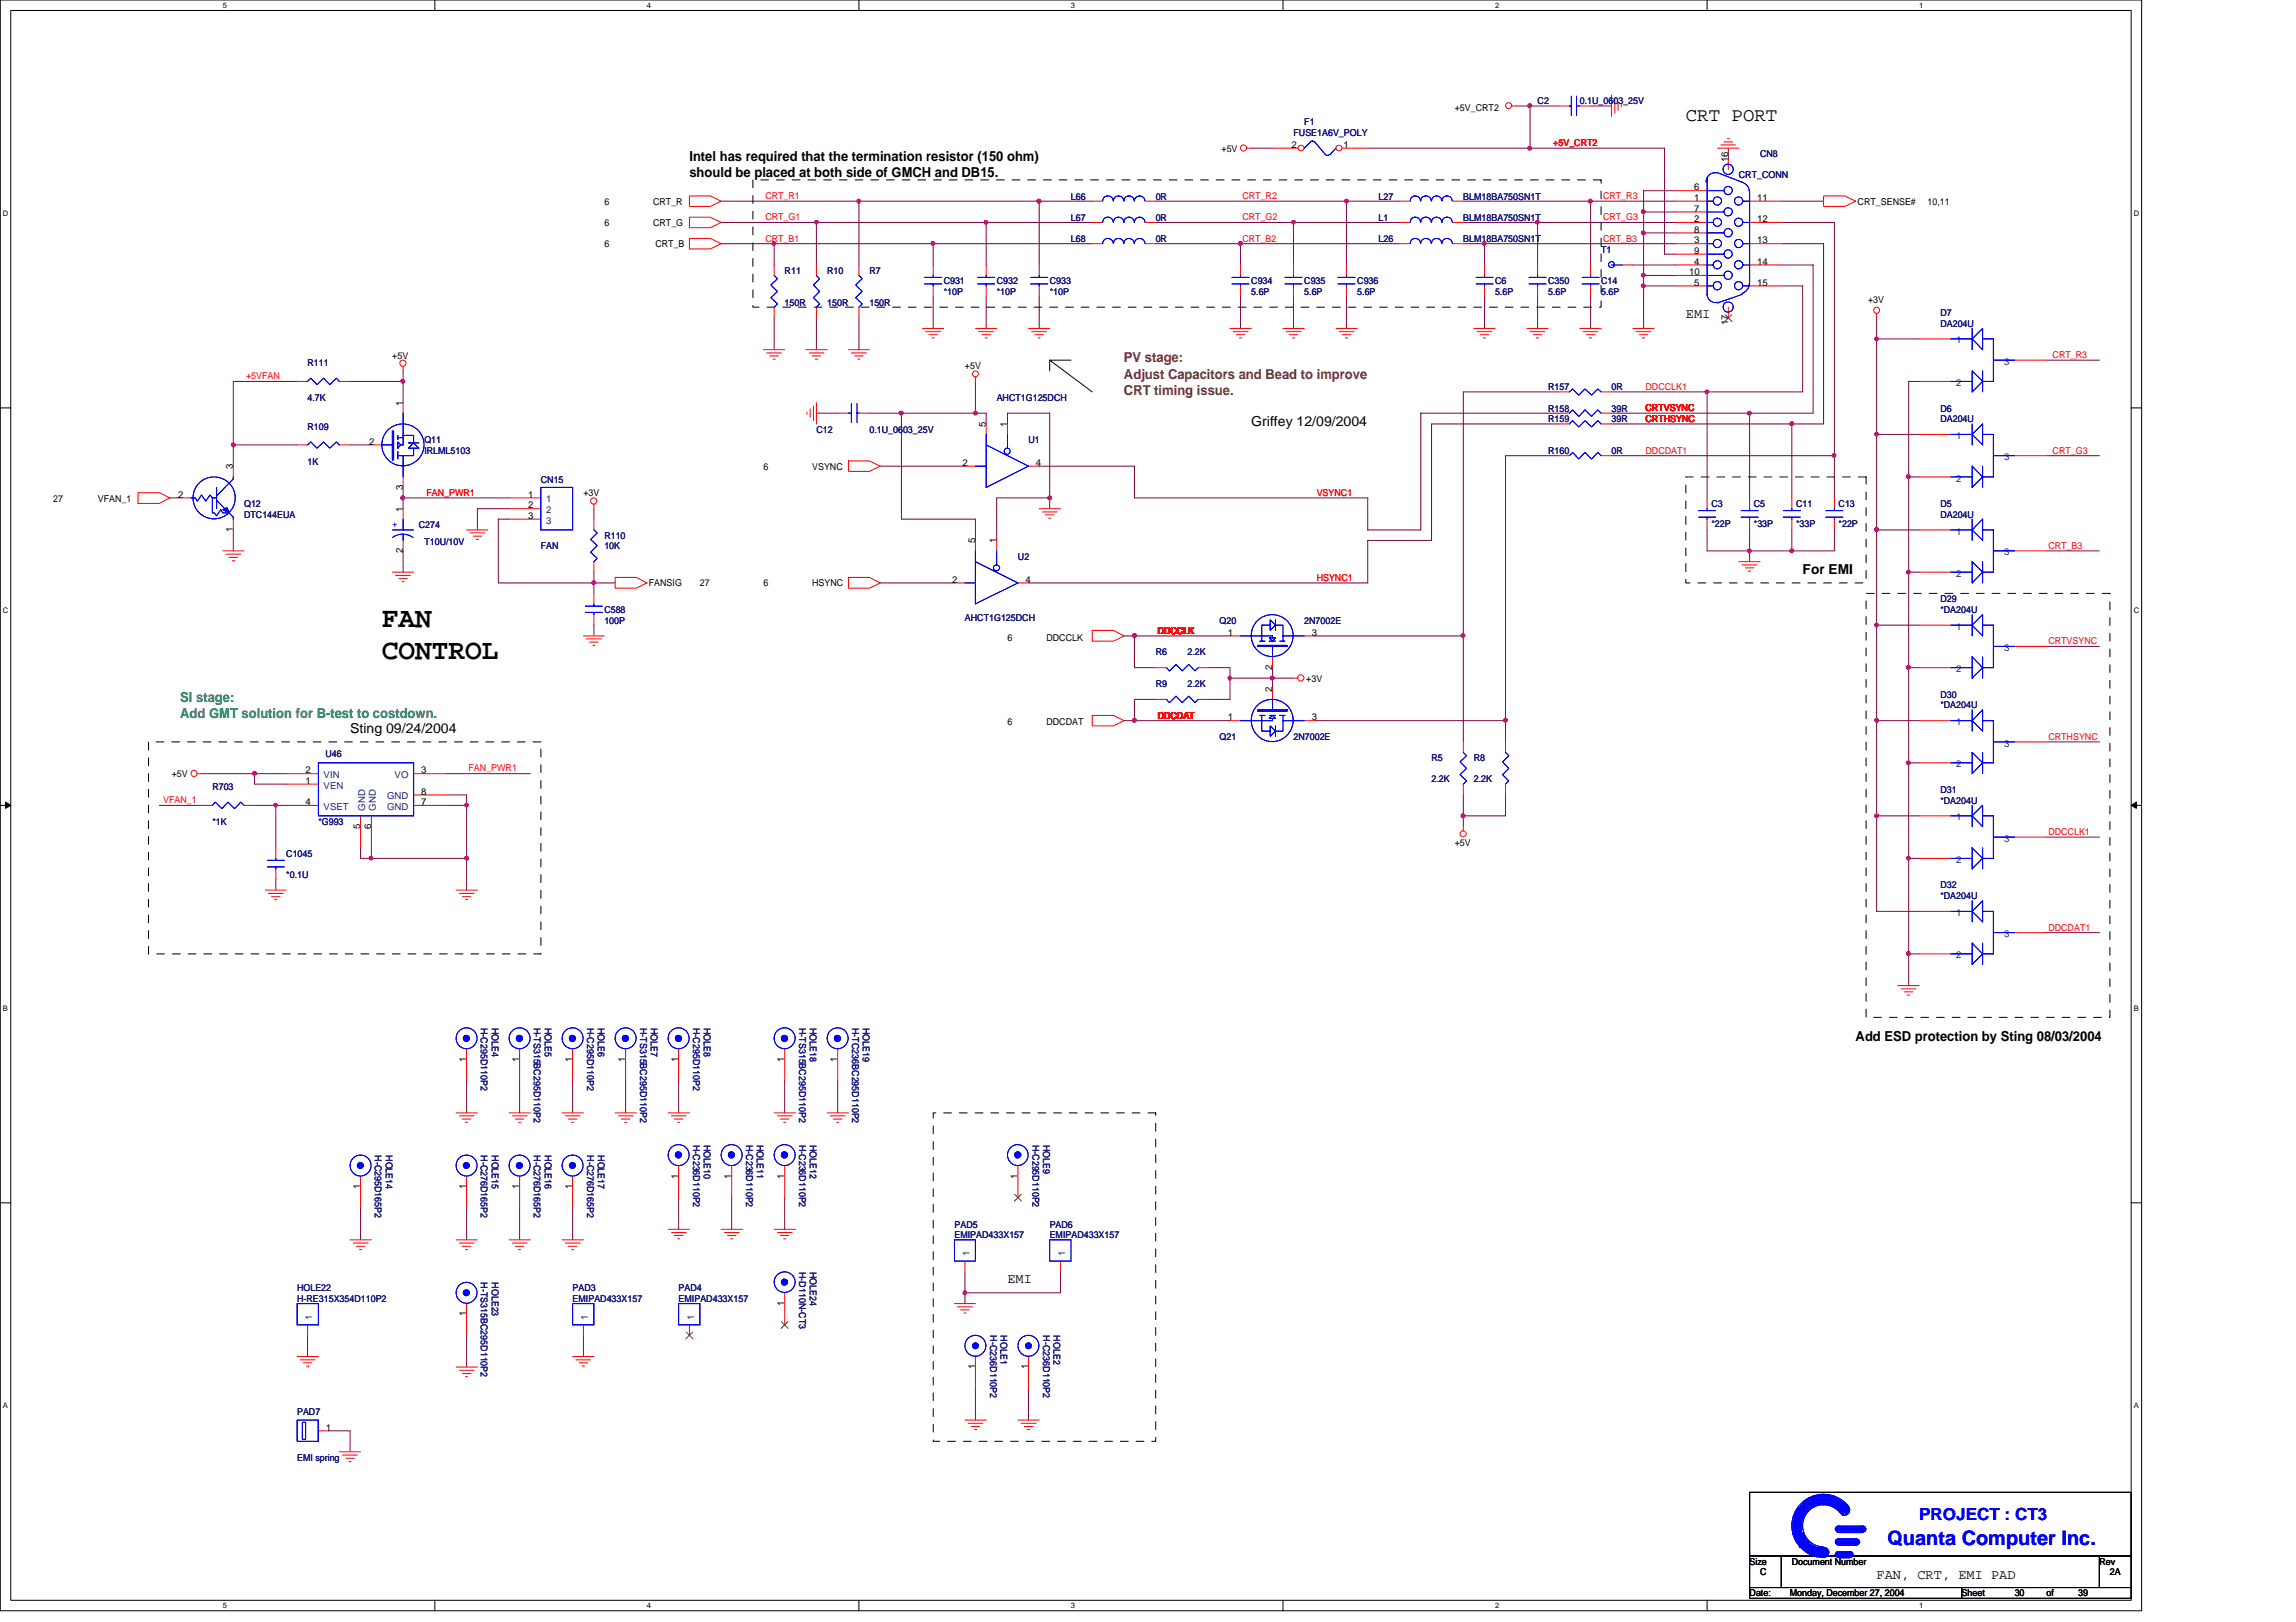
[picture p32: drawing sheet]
<svg xmlns="http://www.w3.org/2000/svg" width="297mm" height="210mm" viewBox="0 0 297 210" stroke-linecap="round" stroke-linejoin="round" font-family="sans-serif">
<defs><g id="words">
<g font-size="3.7">
<text x="49.4" y="81.2">FAN</text>
<text x="49.4" y="85.3">CONTROL</text>
</g>
<text font-size="2.6" fill="#00f" x="244.2" y="199.9">Quanta Computer Inc.</text>
<text font-size="2.5" x="218.1" y="15.7">CRT PORT</text>
<text font-size="2.2" fill="#00f" x="248.3" y="196.8">PROJECT : CT3</text>
<g font-size="1.8">
<text x="89.2" y="20.8">Intel has required that the termination resistor (150 ohm)</text>
<text x="89.2" y="22.9">should be placed at both side of GMCH and DB15.</text>
<text x="218.1" y="41.1">EMI</text>
<text x="161.9" y="55.1">Griffey 12/09/2004</text>
<text x="233.2" y="74.3">For EMI</text>
<text x="45.3" y="94.9">Sting 09/24/2004</text>
<text x="240.1" y="134.7">Add ESD protection by Sting 08/03/2004</text>
<text x="130.3" y="166">EMI</text>
<text x="242.8" y="204.4">FAN, CRT, EMI PAD</text>
</g>
<g font-size="1.8" fill="#804000">
<text x="145.4" y="46.9">PV stage:</text>
<text x="145.4" y="49">Adjust Capacitors and Bead to improve</text>
<text x="145.4" y="51.1">CRT timing issue.</text>
</g>
<g font-size="1.8" fill="#008040">
<text x="23.3" y="90.8">SI stage:</text>
<text x="23.3" y="92.9">Add GMT solution for B-test to costdown.</text>
</g>
<g font-size="1.2" fill="#000080">
<text x="167.3" y="17.6">FUSE1A6V_POLY</text>
<text x="168.7" y="16.2">F1</text>
<text x="198.9" y="13.5">C2</text>
<text x="204.4" y="13.5">0.1U_0603_25V</text>
<text x="225" y="23.1">CRT_CONN</text>
<text x="227.7" y="20.3">CN8</text>
<text x="138.6" y="25.8">L66</text>
<text x="138.6" y="28.6">L67</text>
<text x="149.5" y="25.8">0R</text>
<text x="149.5" y="28.6">0R</text>
<text x="178.3" y="28.6">L1</text>
<text x="178.3" y="25.8">L27</text>
<text x="189.3" y="25.8">BLM18BA750SN1T</text>
<text x="189.3" y="28.6">BLM18BA750SN1T</text>
<text x="101.5" y="35.4">R11</text>
<text x="107" y="35.4">R10</text>
<text x="112.5" y="35.4">R7</text>
<text x="138.6" y="31.3">L68</text>
<text x="149.5" y="31.3">0R</text>
<text x="178.3" y="31.3">L26</text>
<text x="189.3" y="31.3">BLM18BA750SN1T</text>
<text x="207.1" y="32.7">T1</text>
<text x="101.5" y="39.5">150R</text>
<text x="107" y="39.5">150R</text>
<text x="112.5" y="39.5">150R</text>
<text x="122.1" y="36.8">C931</text>
<text x="122.1" y="38.1">*10P</text>
<text x="128.9" y="36.8">C932</text>
<text x="128.9" y="38.1">*10P</text>
<text x="135.8" y="36.8">C933</text>
<text x="135.8" y="38.1">*10P</text>
<text x="161.9" y="36.8">C934</text>
<text x="161.9" y="38.1">5.6P</text>
<text x="168.7" y="36.8">C935</text>
<text x="168.7" y="38.1">5.6P</text>
<text x="175.6" y="36.8">C936</text>
<text x="175.6" y="38.1">5.6P</text>
<text x="193.4" y="36.8">C6</text>
<text x="193.4" y="38.1">5.6P</text>
<text x="200.3" y="36.8">C350</text>
<text x="200.3" y="38.1">5.6P</text>
<text x="207.1" y="36.8">C14</text>
<text x="207.1" y="38.1">5.6P</text>
<text x="251" y="40.9">D7</text>
<text x="39.8" y="47.3">R111</text>
<text x="251" y="42.3">DA204U</text>
<text x="39.8" y="51.9">4.7K</text>
<text x="128.9" y="51.9">AHCT1G125DCH</text>
<text x="200.3" y="50.5">R157</text>
<text x="200.3" y="53.3">R158</text>
<text x="208.5" y="50.5">0R</text>
<text x="208.5" y="53.3">39R</text>
<text x="251" y="53.3">D6</text>
<text x="39.8" y="55.6">R109</text>
<text x="54.9" y="57.4">Q11</text>
<text x="54.9" y="58.7">IRLML5103</text>
<text x="105.6" y="56">C12</text>
<text x="112.5" y="56">0.1U_0603_25V</text>
<text x="133.1" y="57.4">U1</text>
<text x="200.3" y="58.7">R160</text>
<text x="200.3" y="54.6">R159</text>
<text x="208.5" y="58.7">0R</text>
<text x="208.5" y="54.6">39R</text>
<text x="251" y="54.6">DA204U</text>
<text x="31.6" y="65.6">Q12</text>
<text x="39.8" y="60.1">1K</text>
<text x="70" y="62.4">CN15</text>
<text x="221.4" y="65.6">C3</text>
<text x="226.9" y="65.6">C5</text>
<text x="232.4" y="65.6">C11</text>
<text x="237.9" y="65.6">C13</text>
<text x="251" y="65.6">D5</text>
<text x="31.6" y="67">DTC144EUA</text>
<text x="54.2" y="68.3">C274</text>
<text x="54.9" y="70.5">T10U/10V</text>
<text x="70" y="71.1">FAN</text>
<text x="78.2" y="69.7">R110</text>
<text x="78.2" y="71.1">10K</text>
<text x="221.4" y="68.2">*22P</text>
<text x="226.9" y="68.2">*33P</text>
<text x="232.4" y="68.2">*33P</text>
<text x="237.9" y="68.2">*22P</text>
<text x="251" y="67">DA204U</text>
<text x="131.7" y="72.4">U2</text>
<text x="251" y="77.9">D29</text>
<text x="78.2" y="79.3">C588</text>
<text x="78.2" y="80.7">100P</text>
<text x="124.8" y="80.4">AHCT1G125DCH</text>
<text x="157.8" y="80.7">Q20</text>
<text x="168.7" y="80.7">2N7002E</text>
<text x="251" y="79.3">*DA204U</text>
<text x="149.5" y="84.8">R6</text>
<text x="149.5" y="88.9">R9</text>
<text x="153.6" y="84.8">2.2K</text>
<text x="153.6" y="88.9">2.2K</text>
<text x="157.8" y="95.8">Q21</text>
<text x="167.3" y="95.8">2N7002E</text>
<text x="251" y="90.3">D30</text>
<text x="251" y="91.7">*DA204U</text>
<text x="42.1" y="98">U46</text>
<text x="185.2" y="98.5">R5</text>
<text x="185.2" y="101.3">2.2K</text>
<text x="190.7" y="98.5">R8</text>
<text x="190.7" y="101.3">2.2K</text>
<text x="27.5" y="102.2">R703</text>
<text x="27.5" y="106.7">*1K</text>
<text x="41.2" y="106.7">*G993</text>
<text x="251" y="102.6">D31</text>
<text x="251" y="104">*DA204U</text>
<text x="37" y="110.9">C1045</text>
<text x="37" y="113.6">*0.1U</text>
<text x="251" y="115">D32</text>
<text x="251" y="116.3">*DA204U</text>
<text x="62.2" y="133" transform="rotate(90 62.2 133)">H-C295D110P2</text>
<text x="63.6" y="133" transform="rotate(90 63.6 133)">HOLE4</text>
<text x="69.1" y="133" transform="rotate(90 69.1 133)">H-TS315BC295D110P2</text>
<text x="70.5" y="133" transform="rotate(90 70.5 133)">HOLE5</text>
<text x="75.9" y="133" transform="rotate(90 75.9 133)">H-C295D110P2</text>
<text x="77.3" y="133" transform="rotate(90 77.3 133)">HOLE6</text>
<text x="82.8" y="133" transform="rotate(90 82.8 133)">H-TS315BC295D110P2</text>
<text x="84.2" y="133" transform="rotate(90 84.2 133)">HOLE7</text>
<text x="89.7" y="133" transform="rotate(90 89.7 133)">H-C295D110P2</text>
<text x="91.1" y="133" transform="rotate(90 91.1 133)">HOLE8</text>
<text x="103.4" y="133" transform="rotate(90 103.4 133)">H-TS315BC295D110P2</text>
<text x="104.8" y="133" transform="rotate(90 104.8 133)">HOLE18</text>
<text x="110.2" y="133" transform="rotate(90 110.2 133)">H-TC236BC295D110P2</text>
<text x="111.6" y="133" transform="rotate(90 111.6 133)">HOLE19</text>
<text x="48.5" y="149.5" transform="rotate(90 48.5 149.5)">H-C295D165P2</text>
<text x="49.9" y="149.5" transform="rotate(90 49.9 149.5)">HOLE14</text>
<text x="62.2" y="149.5" transform="rotate(90 62.2 149.5)">H-C276D165P2</text>
<text x="63.6" y="149.5" transform="rotate(90 63.6 149.5)">HOLE15</text>
<text x="69.1" y="149.5" transform="rotate(90 69.1 149.5)">H-C276D165P2</text>
<text x="70.5" y="149.5" transform="rotate(90 70.5 149.5)">HOLE16</text>
<text x="75.9" y="149.5" transform="rotate(90 75.9 149.5)">H-C276D165P2</text>
<text x="77.3" y="149.5" transform="rotate(90 77.3 149.5)">HOLE17</text>
<text x="89.7" y="148.1" transform="rotate(90 89.7 148.1)">H-C236D110P2</text>
<text x="91.1" y="148.1" transform="rotate(90 91.1 148.1)">HOLE10</text>
<text x="96.5" y="148.1" transform="rotate(90 96.5 148.1)">H-C236D110P2</text>
<text x="97.9" y="148.1" transform="rotate(90 97.9 148.1)">HOLE11</text>
<text x="103.4" y="148.1" transform="rotate(90 103.4 148.1)">H-C236D110P2</text>
<text x="104.8" y="148.1" transform="rotate(90 104.8 148.1)">HOLE12</text>
<text x="133.6" y="148.1" transform="rotate(90 133.6 148.1)">H-C295D110P2</text>
<text x="135" y="148.1" transform="rotate(90 135 148.1)">HOLE9</text>
<text x="123.5" y="158.9">PAD5</text>
<text x="123.5" y="160.2">EMIPAD433X157</text>
<text x="135.8" y="158.9">PAD6</text>
<text x="135.8" y="160.2">EMIPAD433X157</text>
<text x="38.4" y="167.1">HOLE22</text>
<text x="62.2" y="165.9" transform="rotate(90 62.2 165.9)">H-TS315BC295D110P2</text>
<text x="63.6" y="165.9" transform="rotate(90 63.6 165.9)">HOLE23</text>
<text x="74.1" y="167.1">PAD3</text>
<text x="87.8" y="167.1">PAD4</text>
<text x="103.4" y="164.6" transform="rotate(90 103.4 164.6)">H-D110N-CT3</text>
<text x="104.8" y="164.6" transform="rotate(90 104.8 164.6)">HOLE24</text>
<text x="38.4" y="168.4">H-RE315X354D110P2</text>
<text x="74.1" y="168.4">EMIPAD433X157</text>
<text x="87.8" y="168.4">EMIPAD433X157</text>
<text x="128.1" y="172.8" transform="rotate(90 128.1 172.8)">H-C236D110P2</text>
<text x="129.5" y="172.8" transform="rotate(90 129.5 172.8)">HOLE1</text>
<text x="135" y="172.8" transform="rotate(90 135 172.8)">H-C236D110P2</text>
<text x="136.3" y="172.8" transform="rotate(90 136.3 172.8)">HOLE2</text>
<text x="38.4" y="183.1">PAD7</text>
<text x="38.4" y="189">EMI spring</text>
</g>
<g font-size="1.2">
<text x="188.2" y="14.3">+5V_CRT2</text>
<text x="158" y="19.6">+5V</text>
<text x="167.1" y="19.1">2</text>
<text x="173.8" y="19.1">1</text>
<text x="223.6" y="21" transform="rotate(-90 223.6 21)">16</text>
<text x="78.2" y="26.5">6</text>
<text x="78.2" y="29.3">6</text>
<text x="84.5" y="26.5">CRT_R</text>
<text x="84.5" y="29.3">CRT_G</text>
<text x="219.2" y="26">1</text>
<text x="219.2" y="28.7">2</text>
<text x="219.2" y="24.6">6</text>
<text x="219.2" y="27.4">7</text>
<text x="227.3" y="28.7">12</text>
<text x="227.3" y="26">11</text>
<text x="240.3" y="26.5">CRT_SENSE#</text>
<text x="249.4" y="26.5">10,11</text>
<text x="78.2" y="32">6</text>
<text x="84.8" y="32">CRT_B</text>
<text x="218.5" y="35.6">10</text>
<text x="219.2" y="31.5">3</text>
<text x="219.2" y="34.2">4</text>
<text x="219.2" y="30.1">8</text>
<text x="219.2" y="32.9">9</text>
<text x="227.3" y="34.2">14</text>
<text x="227.3" y="31.5">13</text>
<text x="219.2" y="37">5</text>
<text x="227.3" y="37">15</text>
<text x="241.7" y="39.2">+3V</text>
<text x="50.8" y="46.4">+5V</text>
<text x="124.8" y="47.8">+5V</text>
<text x="223.6" y="42.1" transform="rotate(-90 223.6 42.1)">17</text>
<text x="52.1" y="52.5" transform="rotate(-90 52.1 52.5)">1</text>
<text x="47.7" y="57.5">2</text>
<text x="127.5" y="55.2" transform="rotate(-90 127.5 55.2)">5</text>
<text x="130.3" y="55.2" transform="rotate(-90 130.3 55.2)">1</text>
<text x="6.9" y="65">27</text>
<text x="12.7" y="65">VFAN_1</text>
<text x="23.1" y="64.4">2</text>
<text x="30.1" y="60.7" transform="rotate(-90 30.1 60.7)">3</text>
<text x="52.1" y="63.4" transform="rotate(-90 52.1 63.4)">3</text>
<text x="68.3" y="64.4">1</text>
<text x="68.3" y="65.8">2</text>
<text x="75.5" y="64.2">+3V</text>
<text x="98.8" y="60.8">6</text>
<text x="105.1" y="60.8">VSYNC</text>
<text x="124.5" y="60.3">2</text>
<text x="134" y="60.3">4</text>
<text x="30.1" y="68.8" transform="rotate(-90 30.1 68.8)">1</text>
<text x="52.1" y="71.6" transform="rotate(-90 52.1 71.6)">2</text>
<text x="52.1" y="66.2" transform="rotate(-90 52.1 66.2)">1</text>
<text x="68.3" y="67.1">3</text>
<text x="126.1" y="70.3" transform="rotate(-90 126.1 70.3)">5</text>
<text x="128.9" y="70.3" transform="rotate(-90 128.9 70.3)">1</text>
<text x="83.9" y="75.9">FANSIG</text>
<text x="90.5" y="75.9">27</text>
<text x="98.8" y="75.9">6</text>
<text x="105.1" y="75.9">HSYNC</text>
<text x="123.2" y="75.4">2</text>
<text x="132.7" y="75.4">4</text>
<text x="130.3" y="82.9">6</text>
<text x="135.4" y="82.9">DDCCLK</text>
<text x="158.8" y="82.3">1</text>
<text x="169.7" y="82.3">3</text>
<text x="164.6" y="89.5" transform="rotate(-90 164.6 89.5)">2</text>
<text x="164.6" y="86.7" transform="rotate(-90 164.6 86.7)">2</text>
<text x="169" y="88.2">+3V</text>
<text x="130.3" y="93.9">6</text>
<text x="135.4" y="93.9">DDCDAT</text>
<text x="158.8" y="93.2">1</text>
<text x="169.7" y="93.2">3</text>
<text x="22.2" y="100.6">+5V</text>
<text x="39.5" y="101.4">1</text>
<text x="39.5" y="100.1">2</text>
<text x="54.5" y="100.1">3</text>
<text x="39.5" y="104.2">4</text>
<text x="46.6" y="107.2" transform="rotate(-90 46.6 107.2)">5</text>
<text x="48" y="107.2" transform="rotate(-90 48 107.2)">6</text>
<text x="54.5" y="104.2">7</text>
<text x="54.5" y="102.8">8</text>
<text x="188.2" y="109.5">+5V</text>
<text x="60.3" y="137.4" transform="rotate(-90 60.3 137.4)">1</text>
<text x="67.2" y="137.4" transform="rotate(-90 67.2 137.4)">1</text>
<text x="74" y="137.4" transform="rotate(-90 74 137.4)">1</text>
<text x="80.9" y="137.4" transform="rotate(-90 80.9 137.4)">1</text>
<text x="87.8" y="137.4" transform="rotate(-90 87.8 137.4)">1</text>
<text x="101.5" y="137.4" transform="rotate(-90 101.5 137.4)">1</text>
<text x="108.3" y="137.4" transform="rotate(-90 108.3 137.4)">1</text>
<text x="46.6" y="153.9" transform="rotate(-90 46.6 153.9)">1</text>
<text x="60.3" y="153.9" transform="rotate(-90 60.3 153.9)">1</text>
<text x="67.2" y="153.9" transform="rotate(-90 67.2 153.9)">1</text>
<text x="74" y="153.9" transform="rotate(-90 74 153.9)">1</text>
<text x="87.8" y="152.5" transform="rotate(-90 87.8 152.5)">1</text>
<text x="94.6" y="152.5" transform="rotate(-90 94.6 152.5)">1</text>
<text x="101.5" y="152.5" transform="rotate(-90 101.5 152.5)">1</text>
<text x="131.7" y="152.5" transform="rotate(-90 131.7 152.5)">1</text>
<text x="60.3" y="170.3" transform="rotate(-90 60.3 170.3)">1</text>
<text x="101.5" y="169" transform="rotate(-90 101.5 169)">1</text>
<text x="126.1" y="177.2" transform="rotate(-90 126.1 177.2)">1</text>
<text x="133" y="177.2" transform="rotate(-90 133 177.2)">1</text>
<text x="42.2" y="185.1">1</text>
<text x="226.4" y="202.5">Size</text>
<text x="227.7" y="203.8">C</text>
<text x="231.8" y="202.5">Document Number</text>
<text x="271.6" y="202.5">Rev</text>
<text x="273" y="203.8">2A</text>
<text x="226.4" y="206.6">Date:</text>
<text x="231.6" y="206.6">Monday, December 27, 2004</text>
<text x="253.8" y="206.6">Sheet</text>
<text x="260.6" y="206.6">30</text>
<text x="264.7" y="206.6">of</text>
<text x="268.9" y="206.6">39</text>
</g>
<g font-size="1.2" fill="#f00">
<text x="201" y="18.9">+5V_CRT2</text>
<text x="99" y="25.8">CRT_R1</text>
<text x="99" y="28.5">CRT_G1</text>
<text x="160.7" y="25.8">CRT_R2</text>
<text x="160.7" y="28.5">CRT_G2</text>
<text x="207.4" y="28.5">CRT_G3</text>
<text x="207.4" y="25.8">CRT_R3</text>
<text x="99" y="31.3">CRT_B1</text>
<text x="160.7" y="31.3">CRT_B2</text>
<text x="207.4" y="31.3">CRT_B3</text>
<text x="265.6" y="46.4">CRT_R3</text>
<text x="31.8" y="49.1">+5VFAN</text>
<text x="212.9" y="53.2">CRTVSYNC</text>
<text x="212.9" y="50.5">DDCCLK1</text>
<text x="212.9" y="58.7">DDCDAT1</text>
<text x="212.9" y="54.6">CRTHSYNC</text>
<text x="265.6" y="58.7">CRT_G3</text>
<text x="55.2" y="64.2">FAN_PWR1</text>
<text x="170.3" y="64.2">VSYNC1</text>
<text x="265" y="71">CRT_B3</text>
<text x="170.3" y="75.2">HSYNC1</text>
<text x="149.8" y="82">DDCCLK</text>
<text x="265" y="83.4">CRTVSYNC</text>
<text x="149.8" y="93">DDCDAT</text>
<text x="265" y="95.8">CRTHSYNC</text>
<text x="60.6" y="99.7">FAN_PWR1</text>
<text x="21.1" y="104">VFAN_1</text>
<text x="265" y="108.1">DDCCLK1</text>
<text x="265" y="120.4">DDCDAT1</text>
</g>
<g font-size="1.2" fill="#004080">
<text x="253.1" y="44.4">1</text>
<text x="259.3" y="47.2">3</text>
<text x="253.1" y="50">2</text>
<text x="253.1" y="56.8">1</text>
<text x="259.3" y="59.6">3</text>
<text x="70.7" y="65">1</text>
<text x="253.1" y="62.3">2</text>
<text x="70.7" y="66.4">2</text>
<text x="70.7" y="67.8">3</text>
<text x="253.1" y="69.2">1</text>
<text x="259.3" y="71.9">3</text>
<text x="253.1" y="74.6">2</text>
<text x="253.1" y="81.5">1</text>
<text x="253.1" y="87">2</text>
<text x="259.3" y="84.2">3</text>
<text x="253.1" y="93.9">1</text>
<text x="41.9" y="100.7">VIN</text>
<text x="51.1" y="100.7">VO</text>
<text x="253.1" y="99.3">2</text>
<text x="259.3" y="96.6">3</text>
<text x="41.9" y="102.1">VEN</text>
<text x="41.9" y="104.8">VSET</text>
<text x="47.2" y="104.9" transform="rotate(-90 47.2 104.9)">GND</text>
<text x="48.6" y="104.9" transform="rotate(-90 48.6 104.9)">GND</text>
<text x="50.1" y="104.8">GND</text>
<text x="50.1" y="103.5">GND</text>
<text x="253.1" y="106.2">1</text>
<text x="253.1" y="111.7">2</text>
<text x="259.3" y="108.9">3</text>
<text x="253.1" y="118.5">1</text>
<text x="253.1" y="124">2</text>
<text x="259.3" y="121.3">3</text>
<text x="125.4" y="162.5" transform="rotate(-90 125.4 162.5)">1</text>
<text x="137.8" y="162.5" transform="rotate(-90 137.8 162.5)">1</text>
<text x="40.4" y="170.8" transform="rotate(-90 40.4 170.8)">1</text>
<text x="76.1" y="170.8" transform="rotate(-90 76.1 170.8)">1</text>
<text x="89.8" y="170.8" transform="rotate(-90 89.8 170.8)">1</text>
</g>
<text font-size="1.2" fill="#00f" x="50.8" y="68.2">+</text>
<g font-size="1">
<text x="28.8" y="1">5</text>
<text x="83.7" y="1">4</text>
<text x="138.6" y="1">3</text>
<text x="193.4" y="1">2</text>
<text x="248.3" y="1">1</text>
<text x=".4" y="27.9">D</text>
<text x="276.1" y="27.9">D</text>
<text x=".4" y="79.4">C</text>
<text x="276.1" y="79.4">C</text>
<text x=".4" y="130.8">B</text>
<text x="276.1" y="130.8">B</text>
<text x=".4" y="182.2">A</text>
<text x="276.1" y="182.2">A</text>
<text x="28.8" y="208.1">5</text>
<text x="83.7" y="208.1">4</text>
<text x="138.6" y="208.1">3</text>
<text x="193.4" y="208.1">2</text>
<text x="248.3" y="208.1">1</text>
</g>
</g></defs>
<path d="M0 0h277.1v208.4h-277.1zM1.4 1.4h274.3v205.7h-274.3z" fill="none" stroke="#000" stroke-width=".13"/>
<g fill="#fff">
<path d="M28.8 .1h.6v1.1h-.6z"/>
<path d="M28.8 207.2h.6v1.1h-.6z"/>
</g>
<path d="M56.3 0v1.4M56.3 207.1v1.3" fill="none" stroke="#000" stroke-width=".13"/>
<g fill="#fff">
<path d="M83.7 .1h.5v1.1h-.5z"/>
<path d="M83.7 207.2h.5v1.1h-.5z"/>
</g>
<path d="M111.1 0v1.4M111.1 207.1v1.3" fill="none" stroke="#000" stroke-width=".13"/>
<g fill="#fff">
<path d="M138.6 .1h.5v1.1h-.5z"/>
<path d="M138.6 207.2h.5v1.1h-.5z"/>
</g>
<path d="M166 0v1.4M166 207.1v1.3" fill="none" stroke="#000" stroke-width=".13"/>
<g fill="#fff">
<path d="M193.4 .1h.6v1.1h-.6z"/>
<path d="M193.4 207.2h.6v1.1h-.6z"/>
</g>
<path d="M220.8 0v1.4M220.8 207.1v1.3" fill="none" stroke="#000" stroke-width=".13"/>
<g fill="#fff">
<path d="M248.3 .1h.5v1.1h-.5z"/>
<path d="M248.3 207.2h.5v1.1h-.5z"/>
<path d="M.4 27.1h.7v1.1h-.7z"/>
<path d="M276.1 27.1h.7v1.1h-.7z"/>
<path d="M.4 78.5h.7v1.1h-.7z"/>
<path d="M276.1 78.5h.7v1.1h-.7z"/>
</g>
<path d="M0 52.8h1.4M275.7 52.8h1.4" fill="none" stroke="#000" stroke-width=".13"/>
<g fill="#fff">
<path d="M.4 129.9h.6v1.1h-.6z"/>
<path d="M276.1 129.9h.6v1.1h-.6z"/>
</g>
<path d="M0 104.2h1.4M275.7 104.2h1.4" fill="none" stroke="#000" stroke-width=".13"/>
<path d="M.7 103.8l.7 .4-.7 .4zM275.7 104.2l.7-.4v.8z" fill="#000" stroke="#000" stroke-width=".13"/>
<g fill="#fff">
<path d="M.4 181.4h.6v1.1h-.6z"/>
<path d="M276.1 181.4h.6v1.1h-.6z"/>
</g>
<path d="M135.8 46.6v1.4M138.6 46.6h-2.8l5.5 4.1M0 155.7h1.4M275.7 155.7h1.4M226.4 193.1h49.3v8.2h-49.3zM226.4 201.3h4.1v4.1h-4.1zM226.4 205.4h27.4v1.4h-27.4zM230.5 201.3h41.1v4.1h-41.1zM253.8 205.4h21.9v1.4h-21.9zM271.6 201.3h4.1v4.1h-4.1z" fill="none" stroke="#000" stroke-width=".13"/>
<g fill="none" stroke="#800040" stroke-width=".13">
<path d="M161.9 19.2h2.7M177 19.2h38.3v13.7h1.4M196.2 13.7h5.4M197.9 13.7v5.5M205.8 13.7h2.7M223.6 19.2v1.4M93.3 26h17.8v8.3M93.3 31.5h6.9M93.3 28.8h12.3M100.2 31.5h20.5v2.8M100.2 31.5v2.8M111.1 26h23.3v8.3"/>
<path d="M120.7 31.5h20.6M120.7 38.4v4.1M127.6 28.8h-22v5.5M127.6 38.4v4.1M134.4 26h6.9M134.4 38.4v4.1M141.3 28.8h-13.7v5.5M149.5 28.8h17.8v5.5M149.5 31.5h11v2.8M149.5 26h31.6M160.5 31.5h20.6M160.5 38.4v4.1"/>
<path d="M167.3 28.8h13.8M167.3 38.4v4.1M174.2 26v8.3M174.2 38.4v4.1M189.3 31.5h27.4M189.3 28.8h9.6M189.3 26h16.5M192.1 31.5v2.8M192.1 38.4v4.1M198.9 38.4v4.1M205.8 38.4v4.1M211.2 34.3h5.5"/>
<path d="M212.6 30.1h4.1M212.6 37h4.1M212.6 35.6h4.1M212.6 27.4h4.1M216.7 28.8h-17.8v5.5M216.7 26h-10.9v8.3M216.7 24.7h-4.1v17.8M230.5 28.8h6.8v35.6M230.5 31.5h5.4v23.4h-27.4M230.5 34.3h4.1v19.2h-26.1M230.5 37h2.7v13.7h-24.7M230.5 26h5.4"/>
<path d="M30.2 57.6h8.2M38.4 49.4h-8.2v10.9M45.3 49.4h6.9M45.3 57.6h2.7M52.2 48v4.1M100.2 41.1v4.2M105.6 53.5h2.8M105.6 41.1v4.2M111.1 41.1v4.2M112.5 53.5h13.7M116.6 53.5v13.7h9.6v2.7M126.2 53.5h1.4v1.4"/>
<path d="M126.2 49.4v4.1M130.3 54.9v-1.4h5.5v12.3M201.6 53.5h-17.8v15.1h-6.8v-4.2h-30.2v-4.1h-12.4M201.6 54.9h-16.4v15h-8.2v5.5h-43.9M201.6 59h-6.8v37M201.6 50.7h-12.3v45.3M208.5 59h28.8M220.8 50.7v13.7M226.4 53.5v10.9M231.8 54.9v9.5M242.8 41.1v27.5M242.8 43.9h5.5"/>
<path d="M242.8 56.2h5.5M248.3 49.4h-1.4v78.2M264.7 59h6.9M264.7 46.6h6.9M22 64.4h1.3M30.2 68.6v2.7M52.2 64.4h13.7M52.2 63.1v2.7M52.2 71.3v2.7M65.9 67.2h-1.4v8.2h15.1M65.9 65.8h-4.1v2.8M76.8 65.8v1.4"/>
<path d="M76.8 74v2.8M113.9 75.4h9.6M113.9 60.3h10.9M135.8 64.4h-6.9v5.5M220.8 68.6v2.7h5.6v1.4M226.4 68.6v2.7h5.4M231.8 68.6v2.7M237.3 68.6v2.7h-5.5M242.8 68.6v12.3h5.5M242.8 68.6h5.5M246.9 61.7h1.4M246.9 74h1.4"/>
<path d="M264.7 71.3h6.9M76.8 80.9v1.4M145.4 82.3h13.7M145.4 93.3h13.7M146.8 82.3v4.1h2.7M149.5 90.5h-2.7v2.8M156.4 86.4h2.7v4.1h-2.7M159.1 87.8h8.2M164.6 86.4v2.8M170.1 82.3h19.2M170.1 93.3h24.7M242.8 93.3h5.5"/>
<path d="M242.8 80.9v37h5.5M246.9 86.4h1.4M246.9 98.7h1.4M264.7 83.7h6.9M264.7 96h6.9M20.6 104.2h5.5M26.1 100.1h10.9M32.9 100.1v1.4h4.1M32.9 104.2h4.1M35.7 104.2v5.5M35.7 113.8v1.4M46.6 109.7v1.4h1.4"/>
<path d="M48 109.7v1.4h12.4M57.6 102.9h2.8v12.3M57.6 100.1h11M57.6 104.2h2.8M189.3 102.9v4.1M194.8 102.9v2.7h-5.5M242.8 105.6h5.5M246.9 111.1h1.4M264.7 108.3h6.9M60.4 139.9v4.1M67.2 139.9v4.1M74.1 139.9v4.1"/>
<path d="M80.9 139.9v4.1M87.8 139.9v4.1M101.5 139.9v4.1M108.4 139.9v4.1M246.9 123.4h1.4M264.7 120.7h6.9M46.6 156.3v4.1M60.4 156.3v4.1M67.2 156.3v4.1M74.1 156.3v4.1M87.8 155v4.1M94.7 155v4.1"/>
<path d="M101.5 155v4.1M39.8 172.8v2.8M60.4 172.8v4.1M75.5 172.8v2.8M124.8 164.6v4.1M126.2 179.7v4.1M133.1 179.7v4.1M137.2 164.6v2.7h-12.4M42.5 185.2h2.8v2.7"/>
</g>
<g fill="#f0f" stroke="#f0f" stroke-width=".13">
<path d="M76.6 75.2l.2-.1 .2 .2v.3h-.2h-.2z" fill-rule="evenodd"/>
<path d="M158.9 87.6l.2-.1 .2 .1v.3l-.2 .1-.2-.1z" fill-rule="evenodd"/>
<path d="M220.7 50.5h.1l.2 .1v.3l-.2 .1-.1-.1z" fill-rule="evenodd"/>
<path d="M110.9 25.8h.2l.2 .1v.3l-.2 .1-.2-.1z" fill-rule="evenodd"/>
<path d="M124.6 167.1l.2-.1 .2 .2v.3l-.2 .1-.2-.1z" fill-rule="evenodd"/>
<path d="M35.5 104h.3l.1 .2-.1 .2h-.2h-.1z" fill-rule="evenodd"/>
<circle cx="52.1" cy="64.4" r=".26"/>
<circle cx="146.8" cy="82.3" r=".26"/>
<circle cx="197.9" cy="13.7" r=".26"/>
<circle cx="197.9" cy="19.2" r=".26"/>
<circle cx="237.3" cy="58.9" r=".26"/>
<circle cx="231.8" cy="54.8" r=".26"/>
<circle cx="226.3" cy="53.5" r=".26"/>
<circle cx="164.6" cy="87.8" r=".26"/>
<circle cx="146.8" cy="93.2" r=".26"/>
<circle cx="212.6" cy="37" r=".26"/>
<circle cx="30.2" cy="57.6" r=".26"/>
<circle cx="167.3" cy="28.8" r=".25"/>
<circle cx="160.5" cy="31.5" r=".26"/>
<circle cx="174.2" cy="26" r=".26"/>
<circle cx="134.4" cy="26" r=".26"/>
<circle cx="120.7" cy="31.5" r=".26"/>
<circle cx="100.1" cy="31.5" r=".26"/>
<circle cx="127.5" cy="28.8" r=".25"/>
<circle cx="189.3" cy="82.3" r=".26"/>
<circle cx="194.8" cy="93.2" r=".26"/>
<circle cx="105.6" cy="28.8" r=".25"/>
<circle cx="205.7" cy="26" r=".26"/>
<circle cx="198.9" cy="28.8" r=".25"/>
<circle cx="192" cy="31.5" r=".26"/>
<circle cx="242.8" cy="105.6" r=".26"/>
<circle cx="242.8" cy="80.9" r=".26"/>
<circle cx="242.8" cy="56.2" r=".25"/>
<circle cx="242.8" cy="43.9" r=".26"/>
<circle cx="242.8" cy="68.5" r=".26"/>
<circle cx="246.9" cy="111" r=".25"/>
<circle cx="242.8" cy="93.2" r=".26"/>
<circle cx="60.4" cy="104.2" r=".25"/>
<circle cx="32.9" cy="100.1" r=".26"/>
<circle cx="246.9" cy="98.7" r=".26"/>
<circle cx="60.4" cy="111" r=".25"/>
<circle cx="48" cy="111" r=".25"/>
<circle cx="246.9" cy="86.4" r=".26"/>
<circle cx="212.6" cy="30.1" r=".26"/>
<circle cx="246.9" cy="61.7" r=".26"/>
<circle cx="246.9" cy="74" r=".26"/>
<circle cx="135.8" cy="64.4" r=".26"/>
<circle cx="226.3" cy="71.3" r=".26"/>
<circle cx="231.8" cy="71.3" r=".26"/>
<circle cx="212.6" cy="27.4" r=".26"/>
<circle cx="246.9" cy="123.4" r=".26"/>
<circle cx="212.6" cy="35.6" r=".25"/>
<circle cx="116.6" cy="53.5" r=".26"/>
<circle cx="189.3" cy="105.6" r=".26"/>
<circle cx="126.2" cy="53.5" r=".26"/>
<circle cx="52.1" cy="49.3" r=".25"/>
</g>
<g fill="none" stroke="#f00" stroke-width=".13">
<path d="M161.3 19.2h.6M195.6 13.7h.6M201.6 13.7h1.4M204.4 13.7h1.4M208.5 12.3v2.8M208.9 12.7v1.9M209.3 13.2v1.1M209.8 13.5v.3M222.2 19.2h2.8M222.6 18.8h1.9M223.1 18.4h1.1M223.5 17.9h.2"/>
<path d="M89.2 25.4h2.7l1.4 .6-1.4 .7h-2.7zM89.2 28.1h2.7l1.4 .7-1.4 .7h-2.7zM89.2 30.9h2.7l1.4 .6-1.4 .7h-2.7zM134.4 34.3v1.3M134.4 37v1.4M181.1 31.5h1.4M187.9 31.5h1.4M205.8 34.3v1.3M205.8 37v1.4M235.9 25.4h2.8l1.4 .6-1.4 .7h-2.8zM48 57.6h1.4M52.2 47.5v.5"/>
<path d="M52.2 52.1v1.4M98.8 45.3h2.7M99.2 45.7h1.9M99.6 46.1h1.1M100 46.5h.3M104.3 45.3h2.7M104.4 53.3v.3M104.7 45.7h1.9M104.8 52.9v1.1M105.1 46.1h1.1M105.2 52.5v1.9M105.5 46.5h.3"/>
<path d="M105.6 52.1v2.8M108.4 53.5h1.4M109.8 59.6h2.7l1.4 .7-1.4 .7h-2.7zM109.8 45.3h2.7M110.1 45.7h2M110.6 46.1h1.1M111 46.5h.2M111.1 53.5h1.4M119.3 42.5h2.8M119.8 42.9h1.9M120.2 43.3h1.1M120.6 43.7h.3"/>
<path d="M126.2 48.8v.6M126.2 42.5h2.7M126.6 42.9h1.9M127 43.3h1.1M127.5 43.7h.2M127.6 54.9v1.3M130.3 54.9v1.3M133.1 42.5h2.7M133.5 42.9h1.9M133.9 43.3h1.1M134.3 43.7h.3M159.1 42.5h2.8"/>
<path d="M159.6 42.9h1.9M159.9 43.3h1.1M160.4 43.7h.3M166 42.5h2.7M166.4 42.9h1.9M166.8 43.3h1.1M167.2 43.7h.3M172.8 42.5h2.8M173.3 42.9h1.9M173.6 43.3h1.1M174.1 43.7h.3M190.7 42.5h2.7"/>
<path d="M191.1 42.9h1.9M191.5 43.3h1.1M191.9 43.7h.3M197.5 42.5h2.8M197.9 42.9h2M198.4 43.3h1.1M198.8 43.7h.2M204.4 42.5h2.7M204.8 42.9h1.9M205.2 43.3h1.1M205.6 43.7h.3M211.2 42.5h2.8"/>
<path d="M211.7 42.9h1.9M212.1 43.3h1.1M212.5 43.7h.3M242.8 40.6v.5M248.3 56.2h4.1M248.3 43.9h4.1M248.3 49.4h4.1M260.6 59h4.1M260.6 46.6h4.1M17.9 63.8h2.7l1.4 .6-1.4 .8h-2.7zM28.8 71.3h2.8M29.2 71.7h2"/>
<path d="M29.6 72.1h1.1M30.1 72.6h.2M50.8 74h2.7M51.2 74.5h1.9M51.6 74.9h1.1M52 75.3h.3M52.2 61.7v1.4M52.2 65.8v1.4M52.2 69.9v1.4M60.4 68.6h2.7M60.8 69h1.9M61.2 69.4h1.1"/>
<path d="M61.6 69.8h.3M76.8 65.3v.5M76.8 67.2v1.4M76.8 72.7v1.3M79.6 74.7h2.7l1.4 .7-1.4 .7h-2.7zM109.8 74.7h2.7l1.4 .7-1.4 .7h-2.7zM123.5 75.4h1.3M124.8 60.3h1.4M126.2 69.9v1.4M128.9 69.9v1.4M131.7 75.4h1.4M133.1 60.3h1.3"/>
<path d="M134.4 65.8h2.8M134.9 66.3h1.9M135.3 66.6h1.1M135.7 67.1h.2M225 72.7h2.7M225.4 73.1h1.9M225.8 73.5h1.1M226.2 73.9h.3M237.3 64.4v1.4M237.3 67.2v1.4M248.3 74h4.1M248.3 68.6h4.1"/>
<path d="M248.3 61.7h4.1M260.6 71.3h4.1M75.5 82.3h2.7M75.9 82.7h1.9M76.3 83.1h1.1M76.7 83.5h.3M141.3 81.6h2.8l1.3 .7-1.3 .7h-2.8zM141.3 92.6h2.8l1.3 .7-1.3 .6h-2.8zM167.3 87.8h.6M189.3 96v1.4M248.3 80.9h4.1M248.3 86.4h4.1"/>
<path d="M260.6 83.7h4.1M25.5 100.1h.6M34.3 115.2h2.7M34.7 115.6h2M35.1 116h1.1M35.6 116.4h.2M35.7 109.7v1.4M35.7 112.4v1.4M59 115.2h2.8M59.4 115.6h1.9M59.8 116h1.1M60.2 116.4h.3"/>
<path d="M189.3 101.5v1.4M189.3 107v.5M60.4 135.8v4.1M67.2 135.8v4.1M74.1 135.8v4.1M101.5 135.8v4.1M108.4 135.8v4.1M245.5 127.6h2.8M246 128h1.9M246.4 128.4h1.1M246.8 128.8h.3M59 144h2.8"/>
<path d="M59.4 144.4h1.9M59.8 144.8h1.1M60.2 145.2h.3M60.4 152.2v4.1M65.9 144h2.7M66.3 144.4h1.9M66.7 144.8h1.1M67.1 145.2h.2M72.7 144h2.8M73.1 144.4h2M73.5 144.8h1.1M74 145.2h.2"/>
<path d="M79.6 144h2.7M80 144.4h1.9M80.4 144.8h1.1M80.8 145.2h.3M86.4 144h2.8M86.4 159.1h2.8M86.9 144.4h1.9M86.9 159.5h1.9M87.2 144.8h1.1M87.2 159.9h1.1M87.7 145.2h.2M93.3 159.1h2.8"/>
<path d="M93.7 159.5h1.9M94.1 159.9h1.1M100.2 144h2.7M100.2 159.1h2.7M100.6 144.4h1.9M100.6 159.5h1.9M101 144.8h1.1M101 159.9h1.1M101.4 145.2h.2M107 144h2.8M107.4 144.4h1.9M107.8 144.8h1.1"/>
<path d="M108.2 145.2h.3M38.4 175.6h2.8M38.9 176h1.9M39.2 176.4h1.1M39.7 176.8h.2M39.8 171.4v1.4M39.9 176.8h.1M45.3 160.4h2.7M45.7 160.9h1.9M46.1 161.3h1.1M46.5 161.7h.3M59 160.4h2.8"/>
<path d="M59 176.9h2.8M59.4 160.9h1.9M59.4 177.3h1.9M59.8 161.3h1.1M59.8 177.8h1.1M60.2 161.7h.3M60.2 178.1h.3M60.4 168.7v4.1M65.9 160.4h2.7M66.3 160.9h1.9M66.7 161.3h1.1M67.1 161.7h.2"/>
<path d="M72.7 160.4h2.8M73.1 160.9h2M73.5 161.3h1.1M74 161.7h.2M74.1 175.6h2.7M74.5 176h1.9M74.9 176.4h1.1M75.3 176.8h.3M87.7 160.3h.2M89.2 171.4v1.4M94.5 160.3h.3M101.4 160.3h.2"/>
<path d="M123.5 168.7h2.7M123.9 169.1h1.9M124.3 169.5h1.1M124.7 169.9h.3M124.8 163.2v1.4M43.9 187.9h2.7M44.3 188.3h1.9M44.7 188.7h1.1M45.2 189.1h.2M124.8 183.8h2.8M125.3 184.2h1.9M125.6 184.6h1.1"/>
<path d="M126.1 185h.3M131.7 183.8h2.7M132.1 184.2h1.9M132.5 184.6h1.1M132.9 185h.3"/>
<circle cx="160.9" cy="19.2" r=".4"/>
<circle cx="195.2" cy="13.7" r=".39"/>
<circle cx="52.1" cy="47" r=".4"/>
<circle cx="126.2" cy="48.4" r=".38"/>
<circle cx="242.8" cy="40.1" r=".39"/>
<circle cx="76.8" cy="64.8" r=".4"/>
<circle cx="168.3" cy="87.7" r=".4"/>
<circle cx="25.1" cy="100.1" r=".39"/>
<circle cx="189.3" cy="107.9" r=".39"/>
</g>
<path d="M97.4 23.3h109.7v16.5h-109.7zM218.1 61.7h23.3v13.7h-23.3zM241.4 76.8h31.6v54.9h-31.6zM19.2 96h50.8v27.4h-50.8zM120.7 144h28.8v42.5h-28.8z" fill="none" stroke="#000" stroke-width=".13" stroke-dasharray="1 1 1 1 1 1 1 1"/>
<g fill="none" stroke="#00f" stroke-width=".13">
<path d="M203 13.7h.3M203.3 12.4v2.5M204 13.7h.4M204 12.4v2.5M133.3 36.7h2.2M133.3 35.9h2.2M134.4 35.6v.3M134.4 36.7v.3M182.5 31.5a.66 .66 0 0 1 .6-.6 .66 .66 0 0 1 .7 .6M183.8 31.5a.68 .68 0 0 1 .7-.6 .68 .68 0 0 1 .7 .6M185.2 31.5a.66 .66 0 0 1 .7-.6 .66 .66 0 0 1 .6 .6M186.6 31.5a.66 .66 0 0 1 .6-.6 .66 .66 0 0 1 .7 .6"/>
<path d="M204.7 36.7h2.2M204.7 35.9h2.2M205.8 35.6v.3M205.8 36.7v.3M49.4 57.6h1.4M50.8 55.8h.1v3.7h-.1zM51.5 57.2l.4 .4-.4 .4zM51.5 59h.7M51.5 56.3v.6M51.5 58.4v1M51.5 56.6h.7M52.2 56.3h1.3v1"/>
<path d="M52.2 53.5v4.1h-.3M52.2 59v2.7M52.8 58l.7-.7 .7 .7zM52.8 57.3h1.4M53.5 58v1h-1.3M109.8 53.5h.3M110.1 52.2v2.5M110.9 53.5h.2M110.9 52.2v2.5M127.6 56.2v6.9l5.5-2.8-5.5-2.7M130.3 56.2v1.8M252.4 56.2h2.7"/>
<path d="M252.4 43.9h2.7M252.4 49.4h2.7M255.1 56.2l1.4-1.3v2.7zM255.1 48l1.4 1.4-1.4 1.3zM255.1 43.9l1.4-1.4v2.8zM255.1 42.5v2.8M255.1 54.9v2.7M256.5 48v2.7M256.5 56.2h1.4v5.5h-1.4M256.5 43.9h1.4v5.5h-1.4M257.9 59h2.7M257.9 46.6h2.7"/>
<path d="M50.8 68.6h2.7M50.8 69.6a2.25 2.25 0 0 1 2.6 0M52.2 67.2v1.4M52.2 69.1v.8M76.8 68.6l.5 .4-.9 .8 .9 .8-.9 .9 .9 .8-.5 .4M124.8 75.4h1.4M126.2 71.3v6.8l5.5-2.7-5.5-2.7M126.2 60.3h1.4M128.9 71.3v1.8M236.2 66.9h2.2M236.2 66.1h2.2M237.3 65.8v.3"/>
<path d="M237.3 66.9v.3M252.4 61.7h2.7M252.4 68.6h2.7M252.4 74h2.7M255.1 60.3l1.4 1.4-1.4 1.4zM255.1 72.7l1.4 1.3-1.4 1.4zM255.1 67.2v2.7M255.1 79.5v2.8M256.5 67.2v2.7l-1.4-1.3zM256.5 60.3v2.8M256.5 72.7v2.7M256.5 68.6h1.4v5.4h-1.4"/>
<path d="M257.9 71.3h2.7M189.3 97.4l.4 .4-.8 .8 .8 .8-.8 .8 .8 .8-.4 .5M252.4 80.9h2.7M252.4 86.4h2.7M255.1 85l1.4 1.4-1.4 1.4zM255.1 80.9l1.4-1.4v2.8zM256.5 85v2.8M256.5 80.9h1.4v5.5h-1.4M257.9 83.7h2.7M34.6 112.2h2.2M34.6 111.3h2.2M35.7 111.1v.2"/>
<path d="M35.7 112.2v.2M38.4 168.7h2.8v2.7h-2.8zM87.8 168.7h2.7v2.7h-2.7zM123.5 160.4h2.7v2.8h-2.7zM231.9 196.6v1.9l.2 .4v-2.8l.1-.3v3.5l.2 .1v-3.8l.1-.3v4.4l.2 .1v-4.6l.1-.2v5.2M233.2 194.5v2.3l.1-.4v-1.9l.2-.1v1.7l.1-.1v-1.8l.2-.1v1.6l.1-.1v-1.7h.1v1.6l.1-.2v-1.4l.2-.1v1.4l.1-.2v-1.2l.2-.2v1.4M234.8 194.4l1.1-.2a3.2 3.2 0 0 1 2.9 1.8M234.8 193.5v1.4l-.1-.2v-1.1zM234.8 194.8a2.96 2.96 0 0 1 3.6 1.3M234.8 194.6l1.1-.1a3 3 0 0 1 2.7 1.6M234.8 194.5l1.1-.1a3.2 3.2 0 0 1 2.7 1.4M234.8 194.2a3.4 3.4 0 0 1 4.2 1.8"/>
<path d="M234.8 194.1l1.1-.2a3.6 3.6 0 0 1 3.1 1.8M234.8 194l1.1-.2a3.7 3.7 0 0 1 3.2 1.9M234.9 193.7l1-.1a3.8 3.8 0 0 1 3.3 2M234.9 193.6a4 4 0 0 1 4.4 1.8M235 193.6v1.1M237.6 197.6h3.7v.2h-3.9v.1h4l-.1 .1h-3.7l.1 .2h3.6M237.6 199.3h2.9v.1h-2.9l-.2 .2h3.2l-.1 .1h-3.1l.3 .1h2.6M237.9 200h2.3M237.9 199.1h2.3M237.9 198.3h3.1M237.9 197.5h3.1M238 195.7a2.65 2.65 0 0 0-2.1-1 2.73 2.73 0 0 0-2.7 2.8 2.73 2.73 0 0 0 2.7 2.7"/>
<path d="M239.1 194.9a4.2 4.2 0 0 0-3.2-1.5 4.1 4.1 0 0 0-4.1 4.1 4.1 4.1 0 0 0 4.1 4M232.9 200.2v-5.3l.1-.2v5.7h.2v-2.1l.1 .3v1.9l.2 .2v-1.8l.1 .2v1.7l.2 .1v-1.6l.1 .1v1.6h.1v-1.4l.1 .1v1.5h.2v-1.4l.1 .2v1.2l.2 .1v-1.3l.1 .1v1.2h.1v-1.1M234.8 200.1v.1h.2v1.1h.1v-1.1h.1v1.3h-.2l.4-1.3v1.3l.1-.2v-1.1l.2 .3v1h.1v-1.1h.1v1.1h.2v-1.1h.1v1.1l.1-.2v-.8l.2 .2v.5M237.6 200.9h2v.1h-2.2v.2h2.4l-.2 .1h-2.2l.3 .2h1.9M237.9 200.8h1.4M237.9 201.6h1.4"/>
<circle cx="52.1" cy="57.6" r="2.73"/>
<circle cx="130.3" cy="58.4" r=".39"/>
<circle cx="128.9" cy="73.5" r=".39"/>
<circle cx="60.4" cy="134.4" r="1.35"/>
<circle cx="67.2" cy="134.4" r="1.35"/>
<circle cx="74.1" cy="134.4" r="1.35"/>
<circle cx="101.5" cy="134.4" r="1.35"/>
<circle cx="108.4" cy="134.4" r="1.35"/>
<circle cx="60.4" cy="150.8" r="1.35"/>
<circle cx="60.4" cy="167.3" r="1.35"/>
<circle cx="237.8" cy="199.5" r=".39"/>
<circle cx="237.8" cy="197.9" r=".39"/>
<circle cx="238.6" cy="195.4" r=".67"/>
<circle cx="240.2" cy="199.5" r=".4"/>
<circle cx="241" cy="197.9" r=".39"/>
<circle cx="235.9" cy="200.9" r=".67"/>
<circle cx="237.8" cy="201.2" r=".38"/>
<circle cx="239.4" cy="201.2" r=".38"/>
</g>
<g fill="#00f" stroke="#00f" stroke-width=".13">
<circle cx="60.3" cy="134.4" r=".4"/>
<circle cx="60.4" cy="167.3" r=".39"/>
<circle cx="60.4" cy="150.8" r=".39"/>
<circle cx="67.2" cy="134.4" r=".4"/>
<circle cx="108.3" cy="134.4" r=".4"/>
<circle cx="101.5" cy="134.4" r=".4"/>
<circle cx="74.1" cy="134.4" r=".4"/>
</g>
<path d="M88.8 172.4l.9 .9M89.6 172.4l-.9 .9" fill="none" stroke="#804000" stroke-width=".13"/>
<circle cx="173.2" cy="19.2" r=".37" fill="#fff" stroke="#f00" stroke-width=".13"/>
<path d="M173.6 19.2h3.4" fill="none" stroke="#f00" stroke-width=".13"/>
<circle cx="168.3" cy="19.2" r=".37" fill="#fff" stroke="#f00" stroke-width=".13"/>
<g fill="none" stroke="#f00" stroke-width=".13">
<path d="M164.6 19.2h3.3M100.2 34.3v1.3M100.2 39.8v1.3M105.6 34.3v1.3M105.6 39.8v1.3M111.1 34.3v1.3M111.1 39.8v1.3M120.7 34.3v1.3M120.7 37v1.4M127.6 34.3v1.3M127.6 37v1.4M141.3 28.8h1.4"/>
<path d="M141.3 31.5h1.4M141.3 26h1.4M148.2 28.8h1.3M148.2 31.5h1.3M148.2 26h1.3M160.5 34.3v1.3M160.5 37v1.4M167.3 34.3v1.3M167.3 37v1.4M174.2 34.3v1.3M174.2 37v1.4M181.1 28.8h1.4"/>
<path d="M181.1 26h1.4M187.9 28.8h1.4M187.9 26h1.4M192.1 34.3v1.3M192.1 37v1.4M198.9 34.3v1.3M198.9 37v1.4M209.9 34.3h1.3M216.7 28.8h4.1M216.7 37h4.1M216.7 34.3h4.1M216.7 31.5h4.1"/>
<path d="M216.7 26h4.1M216.7 24.7h4.1M216.7 27.4h4.1M216.7 30.1h4.1M216.7 32.9h4.1M216.7 35.6h4.1M223.6 20.6v1.3M223.6 39.8v1.3M226.4 28.8h4.1M226.4 37h4.1M226.4 34.3h4.1M226.4 31.5h4.1"/>
<path d="M226.4 26h4.1M38.4 49.4h1.4M38.4 57.6h1.4M43.9 49.4h1.4M43.9 57.6h1.4M201.6 50.7h1.4M201.6 59h1.4M201.6 54.9h1.4M201.6 53.5h1.4M207.1 50.7h1.4M207.1 59h1.4M207.1 54.9h1.4"/>
<path d="M207.1 53.5h1.4M23.3 64.4h1.4M30.2 60.3v1.4M30.2 67.2v1.4M65.9 64.4h4.1M65.9 65.8h4.1M65.9 67.2h4.1M76.8 76.8v1.3M76.8 79.5v1.4M220.8 64.4v1.4M220.8 67.2v1.4M226.4 64.4v1.4"/>
<path d="M226.4 67.2v1.4M231.8 64.4v1.4M231.8 67.2v1.4M149.5 86.4h1.4M149.5 90.5h1.4M155 86.4h1.4M155 90.5h1.4M159.1 93.3h1.4M159.1 82.3h1.4M164.6 85v1.4M164.6 89.2v1.3M168.7 93.3h1.4"/>
<path d="M168.7 82.3h1.4M194.8 96v1.4M248.3 93.3h4.1M248.3 98.7h4.1M260.6 96h4.1M26.1 104.2h1.4M31.6 104.2h1.3M37 104.2h4.2M37 101.5h4.2M37 100.1h4.2M46.6 105.6v4.1M48 105.6v4.1"/>
<path d="M53.5 104.2h4.1M53.5 100.1h4.1M53.5 102.9h4.1M194.8 101.5v1.4M248.3 117.9h4.1M248.3 105.6h4.1M248.3 111.1h4.1M260.6 108.3h4.1M80.9 135.8v4.1M87.8 135.8v4.1M248.3 123.4h4.1M260.6 120.7h4.1"/>
<path d="M46.6 152.2v4.1M67.2 152.2v4.1M74.1 152.2v4.1M87.8 150.9v4.1M94.7 150.9v4.1M101.5 150.9v4.1M131.7 150.9v4.1M75.5 171.4v1.4M101.5 167.3v4.1M126.2 175.6v4.1M133.1 175.6v4.1M137.2 163.2v1.4"/>
<path d="M41.2 185.2h1.3"/>
</g>
<g fill="none" stroke="#00f" stroke-width=".13">
<path d="M170 18.4a.28 .28 0 0 0-.5 0l-.8 .8M170.1 18.4l1.4 1.6M171.4 20a.36 .36 0 0 0 .6 0M172.8 19.2l-.8 .8M100.2 35.6l.4 .5-.9 .8 .9 .8-.9 .8 .9 .8-.4 .5M105.6 35.6l.4 .5-.8 .8 .8 .8-.8 .8 .8 .8-.4 .5M111.1 35.6l.4 .5-.8 .8 .8 .8-.8 .8 .8 .8-.4 .5M119.6 36.7h2.2M119.6 35.9h2.2M120.7 35.6v.3M120.7 36.7v.3M126.5 36.7h2.2"/>
<path d="M126.5 35.9h2.2M127.6 35.6v.3M127.6 36.7v.3M142.7 26a.68 .68 0 0 1 .6-.6 .68 .68 0 0 1 .7 .6M142.7 28.7a.68 .68 0 0 1 .6-.6 .68 .68 0 0 1 .7 .6M142.7 31.5a.68 .68 0 0 1 .6-.6 .68 .68 0 0 1 .7 .6M144.1 26a.66 .66 0 0 1 .6-.6 .66 .66 0 0 1 .7 .6M144.1 28.7a.66 .66 0 0 1 .6-.6 .66 .66 0 0 1 .7 .6M144.1 31.5a.66 .66 0 0 1 .6-.6 .66 .66 0 0 1 .7 .6M145.4 26a.66 .66 0 0 1 .7-.6 .66 .66 0 0 1 .6 .6M145.4 28.7a.66 .66 0 0 1 .7-.6 .66 .66 0 0 1 .6 .6M145.4 31.5a.66 .66 0 0 1 .7-.6 .66 .66 0 0 1 .6 .6"/>
<path d="M146.8 26a.68 .68 0 0 1 .6-.6 .68 .68 0 0 1 .7 .6M146.8 28.7a.68 .68 0 0 1 .6-.6 .68 .68 0 0 1 .7 .6M146.8 31.5a.68 .68 0 0 1 .6-.6 .68 .68 0 0 1 .7 .6M159.4 36.7h2.2M159.4 35.9h2.2M160.5 35.6v.3M160.5 36.7v.3M166.2 36.7h2.2M166.2 35.9h2.2M167.3 35.6v.3M167.3 36.7v.3M173.1 36.7h2.2"/>
<path d="M173.1 35.9h2.2M174.2 35.6v.3M174.2 36.7v.3M182.5 28.7a.66 .66 0 0 1 .6-.6 .66 .66 0 0 1 .7 .6M182.5 26a.66 .66 0 0 1 .6-.6 .66 .66 0 0 1 .7 .6M183.8 28.7a.68 .68 0 0 1 .7-.6 .68 .68 0 0 1 .7 .6M183.8 26a.68 .68 0 0 1 .7-.6 .68 .68 0 0 1 .7 .6M185.2 28.7a.66 .66 0 0 1 .7-.6 .66 .66 0 0 1 .6 .6M185.2 26a.66 .66 0 0 1 .7-.6 .66 .66 0 0 1 .6 .6M186.6 28.7a.66 .66 0 0 1 .6-.6 .66 .66 0 0 1 .7 .6M186.6 26a.66 .66 0 0 1 .6-.6 .66 .66 0 0 1 .7 .6M191 36.7h2.2"/>
<path d="M191 35.9h2.2M192.1 35.6v.3M192.1 36.7v.3M197.8 36.7h2.2M197.8 35.9h2.2M198.9 35.6v.3M198.9 36.7v.3M208.5 34.3h1.4M220.8 38.1a1.06 1.06 0 0 0 1.4 1M220.8 24.7h2.3M220.8 26h.9M220.8 28.8h.9"/>
<path d="M220.8 27.4h2.3M220.8 30.1h2.3M220.8 31.5h.9M220.8 34.3h.9M220.8 35.6h2.3M220.8 37h.9M220.8 32.9h2.3M220.8 23v15.1M222.2 22.4h-.2a1.17 1.17 0 0 0-1.3 1.1M222.2 22.4l3.2 1.2M225.3 23.6a1.26 1.26 0 0 1 1 1.2M225.4 38.1l-3.2 1.1"/>
<path d="M225.5 26h.9M225.5 28.8h.9M225.5 31.5h.9M225.5 34.3h.9M225.5 37h.9M226.3 36.7a1.35 1.35 0 0 1-1 1.3M226.4 24.8v11.9M39.8 49.4l.4-.5 .8 .9 .9-.9 .8 .9 .8-.9 .4 .5M39.8 57.6l.4-.4 .8 .8 .9-.8 .8 .8 .8-.8 .4 .4M203 50.7l.5-.4 .8 .8 .8-.8 .8 .8 .8-.8 .4 .4M203 59l.5-.5 .8 .9 .8-.9 .8 .9 .8-.9 .4 .5M203 54.9l.5-.5 .8 .8 .8-.8 .8 .8 .8-.8 .4 .5"/>
<path d="M203 53.5l.5-.5 .8 .9 .8-.9 .8 .9 .8-.9 .4 .5M24.7 64.4h.6l.2 .5 .6-.8 .5 .8 .6-.8 .3 .3h.5M27.5 64.4v2h.2l.3 .4 .6-.8 .2 .4h.8l.6 .5v.3M28 64.7l1.1 1.1M28 63.1v2.7M30.2 61.7v.3l-2.2 2.2M70 63.1h4.1v5.5h-4.1zM75.7 79.2h2.2M75.7 78.4h2.2M76.8 78.1v.3M76.8 79.2v.3M219.7 66.9h2.3"/>
<path d="M219.7 66.1h2.3M220.8 65.8v.3M220.8 66.9v.3M225.3 66.9h2.2M225.3 66.1h2.2M226.4 65.8v.3M226.4 66.9v.3M230.7 66.9h2.2M230.7 66.1h2.2M231.8 65.8v.3M231.8 66.9v.3M41.2 98.7h12.3v6.9h-12.3z"/>
<path d="M150.9 86.4l.4 .4 .8-.8 .8 .8 .9-.8 .8 .8 .4-.4M150.9 90.5l.4 .4 .8-.8 .8 .8 .9-.8 .8 .8 .4-.4M160.5 82.3h4.1v.2M162.7 91.9h3.8v.1h-3.8zM162.7 83.5h3.8v.2h-3.8zM163 92.6h.7M163 83h.7M163.2 92.6v2h1.1M164.2 93l.4-.4 .4 .4zM164.2 82.5h.8l-.4 .5zM164.2 92.6h.8M164.2 83h.8"/>
<path d="M164.3 94.1v1.2l.7-.7M164.3 94.2v-.3l.7 .7M164.3 80.9h-1.1v2.1M164.6 93v.3h-4.1M164.6 83.7v1.3M164.6 90.5v1.4M165 80.9h1v1.4M165 80.9l-.7-.7v1.2M165 80.9l-.7 .7v-.3M165 80.2v1.4M165 93.9v1.4M165.6 92.6h.6"/>
<path d="M165.6 83h.6M166 93.3v1.3h-1M166 93.3h2.7M166 82.3v.7M166 92.6v.7M166 82.3h2.7M194.8 97.4l.4 .4-.8 .8 .8 .8-.8 .8 .8 .8-.4 .5M252.4 93.3h2.7M252.4 98.7h2.7M255.1 97.4l1.4 1.3-1.4 1.4zM255.1 91.9v2.7M256.5 91.9v2.7l-1.4-1.3z"/>
<path d="M256.5 97.4v2.7M256.5 93.3h1.4v5.4h-1.4M257.9 96h2.7M27.5 104.2l.4-.4 .8 .8 .8-.8 .8 .8 .9-.8 .4 .4M252.4 117.9h2.7M252.4 105.6h2.7M252.4 111.1h2.7M255.1 117.9l1.4-1.3v2.7zM255.1 109.7l1.4 1.4-1.4 1.3zM255.1 105.6l1.4-1.4v2.8zM255.1 104.2v2.8M255.1 116.6v2.7"/>
<path d="M256.5 109.7v2.7M256.5 117.9h1.4v5.5h-1.4M256.5 105.6h1.4v5.5h-1.4M257.9 108.3h2.7M252.4 123.4h2.7M255.1 122l1.4 1.4-1.4 1.4zM256.5 122v2.8M257.9 120.7h2.7M74.1 168.7h2.7v2.7h-2.7zM135.8 160.4h2.8v2.8h-2.8zM38.4 183.8h2.8v2.7h-2.8zM39.1 184.1h.4v2.2h-.4z"/>
<path d="M41.2 183.8v2.7"/>
<circle cx="208.5" cy="34.2" r=".38"/>
<circle cx="222.2" cy="28.8" r=".54"/>
<circle cx="222.2" cy="34.3" r=".54"/>
<circle cx="222.2" cy="26" r=".54"/>
<circle cx="222.2" cy="37" r=".54"/>
<circle cx="222.2" cy="31.5" r=".54"/>
<circle cx="223.6" cy="39.7" r=".66"/>
<circle cx="223.6" cy="21.9" r=".66"/>
<circle cx="223.6" cy="32.9" r=".54"/>
<circle cx="223.6" cy="27.4" r=".54"/>
<circle cx="223.6" cy="30.1" r=".54"/>
<circle cx="223.6" cy="24.7" r=".54"/>
<circle cx="223.6" cy="35.6" r=".54"/>
<circle cx="224.9" cy="26" r=".54"/>
<circle cx="224.9" cy="28.8" r=".54"/>
<circle cx="224.9" cy="37" r=".54"/>
<circle cx="224.9" cy="34.3" r=".54"/>
<circle cx="224.9" cy="31.5" r=".54"/>
<circle cx="27.7" cy="64.4" r="2.73"/>
<circle cx="164.6" cy="93.2" r="2.72"/>
<circle cx="164.6" cy="82.2" r="2.71"/>
<circle cx="80.9" cy="134.4" r="1.35"/>
<circle cx="87.8" cy="134.4" r="1.35"/>
<circle cx="46.6" cy="150.8" r="1.35"/>
<circle cx="67.2" cy="150.8" r="1.35"/>
<circle cx="74.1" cy="150.8" r="1.35"/>
<circle cx="87.8" cy="149.5" r="1.35"/>
<circle cx="94.7" cy="149.5" r="1.35"/>
<circle cx="101.5" cy="149.5" r="1.35"/>
<circle cx="131.7" cy="149.5" r="1.35"/>
<circle cx="101.5" cy="165.9" r="1.34"/>
<circle cx="126.2" cy="174.2" r="1.35"/>
<circle cx="133.1" cy="174.2" r="1.35"/>
</g>
<g fill="#00f" stroke="#00f" stroke-width=".13">
<path d="M28.8 66l.6-.3 .2 .7z" fill-rule="evenodd"/>
<path d="M28.8 66l.6-.3 .2 .7z" fill-rule="evenodd"/>
<circle cx="80.9" cy="134.4" r=".4"/>
<circle cx="126.2" cy="174.2" r=".38"/>
<circle cx="67.2" cy="150.8" r=".39"/>
<circle cx="87.8" cy="134.4" r=".4"/>
<circle cx="101.5" cy="165.9" r=".4"/>
<circle cx="133.1" cy="174.2" r=".38"/>
<circle cx="74.1" cy="150.8" r=".39"/>
<circle cx="131.7" cy="149.5" r=".4"/>
<circle cx="94.6" cy="149.5" r=".4"/>
<circle cx="87.8" cy="149.5" r=".4"/>
<circle cx="46.6" cy="150.8" r=".39"/>
<circle cx="101.5" cy="149.5" r=".4"/>
</g>
<path d="M223.2 40.7l.9 .9M224 40.7l-.9 .9M131.3 154.6l.9 .8M132.1 154.6l-.9 .8M101.1 171l.9 .9M101.9 171l-.9 .9" fill="none" stroke="#804000" stroke-width=".13"/>
<g fill="#f0f" stroke="#f0f" stroke-width=".13">
<path d="M76.6 75.2l.2-.1 .2 .2v.3h-.2h-.2z" fill-rule="evenodd"/>
<path d="M158.9 87.6l.2-.1 .2 .1v.3l-.2 .1-.2-.1z" fill-rule="evenodd"/>
<path d="M220.7 50.5h.1l.2 .1v.3l-.2 .1-.1-.1z" fill-rule="evenodd"/>
<path d="M110.9 25.8h.2l.2 .1v.3l-.2 .1-.2-.1z" fill-rule="evenodd"/>
<path d="M124.6 167.1l.2-.1 .2 .2v.3l-.2 .1-.2-.1z" fill-rule="evenodd"/>
<path d="M35.5 104h.3l.1 .2-.1 .2h-.2h-.1z" fill-rule="evenodd"/>
<circle cx="52.1" cy="64.4" r=".26"/>
<circle cx="146.8" cy="82.3" r=".26"/>
<circle cx="197.9" cy="13.7" r=".26"/>
<circle cx="197.9" cy="19.2" r=".26"/>
<circle cx="237.3" cy="58.9" r=".26"/>
<circle cx="231.8" cy="54.8" r=".26"/>
<circle cx="226.3" cy="53.5" r=".26"/>
<circle cx="164.6" cy="87.8" r=".26"/>
<circle cx="146.8" cy="93.2" r=".26"/>
<circle cx="212.6" cy="37" r=".26"/>
<circle cx="30.2" cy="57.6" r=".26"/>
<circle cx="167.3" cy="28.8" r=".25"/>
<circle cx="160.5" cy="31.5" r=".26"/>
<circle cx="174.2" cy="26" r=".26"/>
<circle cx="134.4" cy="26" r=".26"/>
<circle cx="120.7" cy="31.5" r=".26"/>
<circle cx="100.1" cy="31.5" r=".26"/>
<circle cx="127.5" cy="28.8" r=".25"/>
<circle cx="189.3" cy="82.3" r=".26"/>
<circle cx="194.8" cy="93.2" r=".26"/>
<circle cx="105.6" cy="28.8" r=".25"/>
<circle cx="205.7" cy="26" r=".26"/>
<circle cx="198.9" cy="28.8" r=".25"/>
<circle cx="192" cy="31.5" r=".26"/>
<circle cx="242.8" cy="105.6" r=".26"/>
<circle cx="242.8" cy="80.9" r=".26"/>
<circle cx="242.8" cy="56.2" r=".25"/>
<circle cx="242.8" cy="43.9" r=".26"/>
<circle cx="242.8" cy="68.5" r=".26"/>
<circle cx="246.9" cy="111" r=".25"/>
<circle cx="242.8" cy="93.2" r=".26"/>
<circle cx="60.4" cy="104.2" r=".25"/>
<circle cx="32.9" cy="100.1" r=".26"/>
<circle cx="246.9" cy="98.7" r=".26"/>
<circle cx="60.4" cy="111" r=".25"/>
<circle cx="48" cy="111" r=".25"/>
<circle cx="246.9" cy="86.4" r=".26"/>
<circle cx="212.6" cy="30.1" r=".26"/>
<circle cx="246.9" cy="61.7" r=".26"/>
<circle cx="246.9" cy="74" r=".26"/>
<circle cx="135.8" cy="64.4" r=".26"/>
<circle cx="226.3" cy="71.3" r=".26"/>
<circle cx="231.8" cy="71.3" r=".26"/>
<circle cx="212.6" cy="27.4" r=".26"/>
<circle cx="246.9" cy="123.4" r=".26"/>
<circle cx="212.6" cy="35.6" r=".25"/>
<circle cx="116.6" cy="53.5" r=".26"/>
<circle cx="189.3" cy="105.6" r=".26"/>
<circle cx="126.2" cy="53.5" r=".26"/>
<circle cx="52.1" cy="49.3" r=".25"/>
</g>
<use href="#words"/>
</svg>
